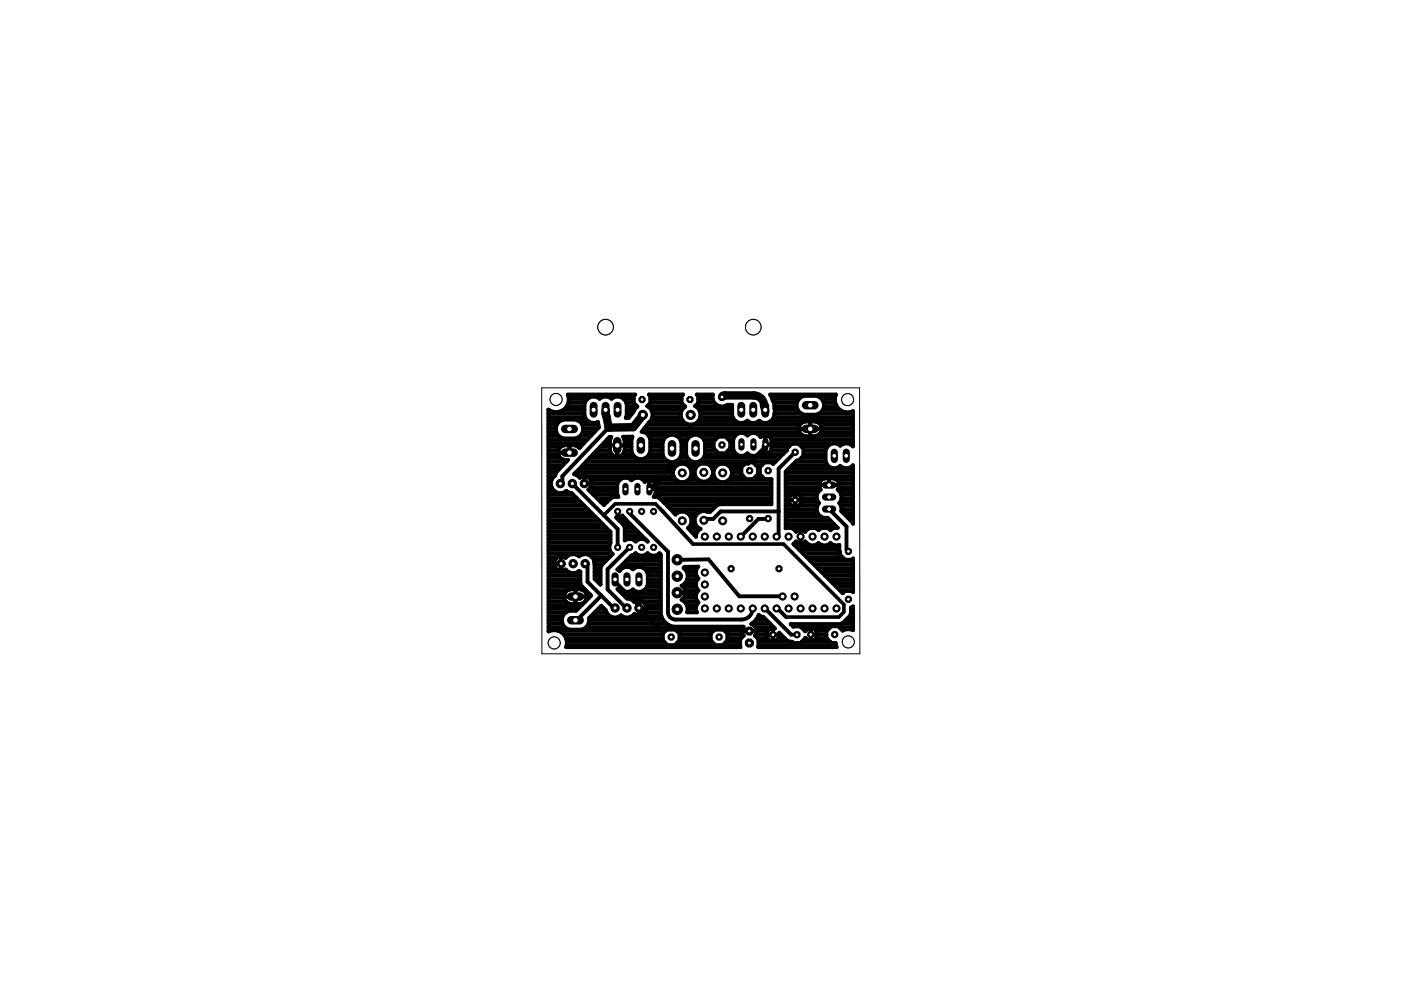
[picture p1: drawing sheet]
<svg xmlns="http://www.w3.org/2000/svg" width="297mm" height="210mm" viewBox="0 0 297 210" stroke-linecap="round" stroke-linejoin="round" font-family="sans-serif">
<g fill="none" stroke="#000" stroke-width=".83">
<path d="M116.3 90h1.8M116.3 93.2h8.3M116.3 92.4h2.1M116.3 91.6h1.6M116.3 90.8h1.6M116.3 89.3h2.4M116.3 88.5h7.8M116.3 87.7h7.6M116.3 86.9h.1M116.3 99.4h2.3M116.3 98.6h3.1M116.3 97.9h3.8"/>
<path d="M116.3 97.1h2.5M116.3 96.3h2M116.3 95.5h2.1M116.3 94.7h2.6M116.3 93.9h7.5M118.3 96.3a1.69 1.69 0 0 0 2.1 1.2l-2.5 2.6M118.7 89.3l.7-.3h2.6l.8 .3M118.7 89.3a2.05 2.05 0 0 0-.8 2.1 2.05 2.05 0 0 0 1.5 1.6h2.6a2.04 2.04 0 0 0 1.6-1.6 2.04 2.04 0 0 0-.8-2.1M119.4 86.9h4.5M120.2 86.1h3.7M120.4 83.8h14.1M120.5 85.4h3.5"/>
<path d="M120.6 84.6h4M120.7 94.4v1.6h-2.4M120.7 95.5h.1M120.7 94.7h.1M122.6 94.7h.5M122.8 89.3h1.9M122.8 99.4h20.1M123 92.4h2.3M123.4 90h3.5M123.5 91.6h2.5M123.5 98.6h20M123.6 90.8h3.2"/>
<path d="M124.3 97.9h17.5M125 97.1h9.9M125.8 96.3h3.8M126.5 95.5h2.8M127.3 94.7h2M128 93.9h1.3M128.7 93.2h.7M129 90.7l-9.8 10.3v1M129.2 92.7h.4l-.3 .7v2a1.56 1.56 0 0 0 1.6 1.5 1.56 1.56 0 0 0 1.5-1.5v-2l-.3-.8h2l-.2 .5M129.2 92.7l-7.5 7.8M129.2 92.7h.1M129.3 94.4h3.1"/>
<path d="M130.9 94.4v2.5M130.9 96.3h.1M130.9 95.5h.1M130.9 94.7h.1M132.1 96.3h2M132.2 84.6h2.2M132.4 93.2h1.5M132.4 95.5h1.5M132.4 94.7h1.5M132.4 93.9h1.5M132.7 88.5h.7M132.8 85.4h1.6"/>
<path d="M132.9 87.7h1.1M132.9 86.9h1.6M132.9 86.1h2.2M133.9 93.1v2.6a2.04 2.04 0 0 0 2 1.7 2.04 2.04 0 0 0 2-1.7v-2.6M135.1 86.2l-.6 .6-.2 .5-1 1.3h-.6l.2-.5v-2.4a1.95 1.95 0 0 0-3.2-1.1 1.85 1.85 0 0 0-2.6 0 1.95 1.95 0 0 0-3.2 1.1v2.4a1.96 1.96 0 0 0 2.9 1.4l.2 1.1-4.1 4.4-.9-.6h-2.3a1.58 1.58 0 0 0-1.4 1.9M135.1 86.2h.1M135.1 86.2l-.7-.8v-1.4l.3-.3h-14.3a2.7 2.7 0 0 1-.8 3.1 2.7 2.7 0 0 1-3.3 0v47.1a2.69 2.69 0 0 1 3 .4 2.69 2.69 0 0 1 .7 2.9h37l-.1-1.7 .8-.8-.3-.3v-1.2l.3-.3h-15l-.9-.3M136.4 91.6h33.1M136.6 90.8h32.7M136.9 97.1h3.9M137.2 90h32.4M137.3 86.1h7.9"/>
<path d="M137.5 92.4h4.1M137.6 92.4l.3 .7M137.6 96.3h2.9M137.7 83.8h7M137.9 95.5h2.6M137.9 94.7h2.6M137.9 93.9h2.6M137.9 93.2h2.8M137.9 85.4h6.6M137.9 84.6h6.6M137.9 89.3h6.9M138.1 86.9h6.5"/>
<path d="M138.3 88.5h6.1M138.3 87.7h6.1M140.8 93a2.04 2.04 0 0 1 2.1-.8 2.04 2.04 0 0 1 1.6 1.6v2.6a2.04 2.04 0 0 1-2 1.6 2.04 2.04 0 0 1-2-1.6v-2.6zM143.2 97.9h3.6M143.4 92.4h3.2M143.6 98.6a1.98 1.98 0 0 0-.4 3 1.98 1.98 0 0 0 2.9 0 1.98 1.98 0 0 0-.3-3M144.2 97.1h1.6M144.2 93.2h1.5M144.3 98.3l-.7 .3M144.5 96.3h1M144.5 95.5h1M144.5 94.7h1"/>
<path d="M144.5 93.9h1M145 98.3l.8 .3M145.3 86.2h.1M145.3 86.2a2.11 2.11 0 0 0-.9 2.2 2.11 2.11 0 0 0 1.6 1.6M145.3 86.2l-.8-.8v-1.4l.3-.3h-7.2l.3 .3v1.4l-.7 .7a2.07 2.07 0 0 1 .4 3.5l-1.6 1.9 1 .3 .6 .6M145.8 98.6h2.2M145.8 93a2.04 2.04 0 0 1 2.1-.8 2.04 2.04 0 0 1 1.6 1.6v2.6a2.04 2.04 0 0 1-2 1.6 2.04 2.04 0 0 1-2-1.6v-2.6zM146.4 99.4h1M147.4 86.1h5.2M147.9 83.8h3.2M148 85.4h3.4M148 84.6h3.1"/>
<path d="M148.1 89.3h7.9M148.2 97.9h16.3M148.3 86.9h6.9M148.4 92.4h7.5M148.5 88.5h6.9M148.5 87.7h6.7M149.2 97.1h16M149.2 93.2h2.5M149.5 96.3h6.6M149.5 95.5h2.2M149.5 94.7h1.8M149.5 93.9h1.8"/>
<path d="M150.4 98.6h1.7M151 99.4h.5M152.1 98.6a1.98 1.98 0 0 0-.4 3 1.98 1.98 0 0 0 3 0 1.98 1.98 0 0 0-.4-3M152.8 98.3l-.7 .3M153.6 86.1h1.6M153.6 98.3l.7 .3M154.3 98.6h3.3M154.4 93.2h1.1M154.4 95.5h1.2M154.8 94.7h.6M154.8 93.9h.6M155 99.4h2.2"/>
<path d="M155.7 92.6a1.74 1.74 0 0 1 2.8-.2 1.72 1.72 0 0 1 2.8 .3 1.32 1.32 0 0 1 1.4-.4 1.32 1.32 0 0 1 .9 1.2v1.5a1.31 1.31 0 0 1-.9 1.2 1.31 1.31 0 0 1-1.4-.4 1.74 1.74 0 0 1-2.8 .3 1.77 1.77 0 0 1-3.1-.9v-2zM158.3 96.3h.3M158.4 89.3h.1M160.3 98.6h1.2M160.7 99.4h.4M160.8 96.3h5.2M160.9 89.3h.1M161.1 92.4h.6M161.9 95.1l-3.2 3.2h-15.5l-5.3 5.3M162.3 92.2v4M162.3 94.2h1.3M162.3 95.5h.1"/>
<path d="M162.3 94.7h.1M162.3 93.9h.1M162.3 93.2h.1M162.3 92.4h.1M162.9 92.4h7.5M163.4 83.8h13.8M163.4 95.5h3.4M163.4 89.3h17.4M163.5 93.2h17.3M163.6 94.7h3.7M163.6 93.9h17.2M163.7 84.4l-.4-.7h13.9a2.7 2.7 0 0 0 .6 3 2.7 2.7 0 0 0 3 .5v7.5a1.81 1.81 0 0 0-2.6-.2 1.87 1.87 0 0 0-3.2 1"/>
<path d="M163.7 84.4l.5 1.3 .1 1.4a2.42 2.42 0 0 1-1.7 2.6h-.7l-.9-.5a1.84 1.84 0 0 1-2.6 0 1.93 1.93 0 0 1-3.2-1.1v-2.3h-1a1.98 1.98 0 0 1-2.3 .1 1.98 1.98 0 0 1-.7-2.2h-3.5l.3 .3v1.4l-.6 .7a2.09 2.09 0 0 1 1.1 2.2 2.09 2.09 0 0 1-1.6 1.7M163.7 84.4h.1M163.8 84.6h5.6M164 88.5h16.8M164.1 85.4h4.9M164.2 86.1h4.7M164.2 87.7h5.7M164.3 86.9h4.8M167.2 99.4h13.6M168 98.6h7.5M168.3 96.2l-3.2 3.2v14.4M168.7 97.9h6.3"/>
<path d="M169.3 90.9h4.9M169.7 89.9l.6-.4 .5-.1h2a1.56 1.56 0 0 1 1.4 1.5 1.56 1.56 0 0 1-1.4 1.6h-2a1.56 1.56 0 0 1-1.1-2.6zM169.8 84.2l.7-.3h2.6a2.04 2.04 0 0 1 1.6 2 2.04 2.04 0 0 1-1.6 2h-2.6a2.04 2.04 0 0 1-1.6-1.6 2.04 2.04 0 0 1 .9-2.1zM169.9 97.1h5.1M169.9 94.7h5.5M170.3 96.3h4.7M170.3 95.5h4.7M171.8 90h.1M171.8 89.4v3.1M171.8 92.4h.1M171.8 91.6h.1M171.8 90.8h.1"/>
<path d="M173.2 92.4h7.6M173.6 87.7h7.2M174 90h6.8M174.1 91.6h6.7M174.2 84.6h2.8M174.2 90.8h6.6M174.4 86.9h3.7M174.6 85.4h2.5M174.7 86.1h2.7M175 95.5v2.3a1.87 1.87 0 0 0 3.2 1 1.82 1.82 0 0 0 2.6-.2l.1 12.4-2.5-2.6a1.74 1.74 0 0 0-.5-1.7l.2-.3M116.3 101.7h.7M116.3 102.5h.5"/>
<path d="M116.3 101h1.2M116.3 111.9h12.2M116.3 117.4h13.5M116.3 116.6h13M116.3 115.8h12.9M116.3 115h13.1M116.3 114.2h13.1M116.3 113.5h13.1M116.3 112.7h13M116.3 111.1h11.5M116.3 110.3h10.7M116.3 109.6h9.9"/>
<path d="M116.3 108.8h9.1M116.3 108h8.4M116.3 107.2h7.6M116.3 106.4h6.8M116.3 105.7h6M116.3 104.9h5.2M116.3 104.1h1.2M116.3 103.3h.7M116.3 100.2h1.6M116.3 119.7h1.1M116.3 118.9h1.2M116.3 118.2h1.9"/>
<path d="M117.4 119.5h1.6M117.5 118.9a1.55 1.55 0 0 0 .5 1.8 1.55 1.55 0 0 0 1.9 0 1.95 1.95 0 0 0 2.9 .4l.2 .1v2.5l.3 .5 2 2.1-3.1 3.2h-1.5a2.04 2.04 0 0 0-1.6 2 2.04 2.04 0 0 0 1.6 2h2.6a2.01 2.01 0 0 0 1.6-2.5l2.6-2.6 .9 1a1.99 1.99 0 0 0 3.3 1.1 1.95 1.95 0 0 0 2.8-.4 1.55 1.55 0 0 0 2.1-.1 1.55 1.55 0 0 0 0-2.1 1.55 1.55 0 0 0-2.1-.2l-.4-.5-.8-.3h-.4l-2-2 .4-.2a1.9 1.9 0 0 0 2.9 .3 1.87 1.87 0 0 0 3.2-1v-2.3a1.87 1.87 0 0 0-3.2-1 1.79 1.79 0 0 0-2.8 .3M117.5 118.9a1.54 1.54 0 0 1 2.4-.6 1.95 1.95 0 0 1 2.9-.3 2.02 2.02 0 0 1 2.2-.3 2.02 2.02 0 0 1 1.1 2M117.9 100.1l-.2 .7a2.02 2.02 0 0 0-.5 2.9 2.02 2.02 0 0 0 2.9 .4M117.9 100.1h.1M119 118v3.1M119 119.7h.1M119 118.9h.1M119 118.2h.1M119.7 118.2h.4M120.1 104.1h.1M120.1 104.1l1.1 .4 8.2 8.3v2.3a1.79 1.79 0 0 0 .5 2.4l-2.3 2.3-.3 .6v3.6l-1.2-1.3v-3"/>
<path d="M121.4 102.6l9.6 9.6v3.7M121.7 100.5l.8 .3 .4 .5 .9-.3M121.7 100.5h.1M122 100.2h20.7M122.6 101h20.2M123.9 101.7h.1M123.9 102.5h7M123.9 101v1.6M124 101a1.55 1.55 0 0 1 1.4 1.1 1.55 1.55 0 0 1-.7 1.7l3.3 3.3 1.6-1.5 .5-.3h1l-.2-.6v-2a1.77 1.77 0 0 1 1.2-1.4 1.77 1.77 0 0 1 1.8 .5 1.74 1.74 0 0 1 2.8 .4l.9-.5M124.1 119.5l.5 .1v3.8l5.3 5.3M125 104.1h5.9M125.2 101.7h6.2"/>
<path d="M125.2 103.3h5.7M125.5 118.2h3.7M125.8 104.9h5.1M126 118.9h2.5M126 119.3h.1M126.1 119.7h1.6M126.6 105.7h2.9M127.4 106.4h1.3M130.6 109.7h.7l.7-.4 5.3 5.5a1.67 1.67 0 0 0-2.5 0 1.71 1.71 0 0 0-2.3-.2v-2.7l-.3-.6zM131 108.4v1.3M131 108.4h.1M131 109.6h.1"/>
<path d="M131 108.8h.1M131.3 110.3h1.6M131.7 109.6h.4M132 119.7h8.1M132.1 111.1h1.5M132.5 111.9h1.9M132.5 114.2h4.3M132.5 113.5h3.5M132.5 112.7h2.7M132.7 118.9h7.4M133.1 116.4l-4.3 4.3v4.3l3.7 3.7M133.5 108.4l.1 .6 8 8v12.8a1.59 1.59 0 0 0 1.6 1.6h14a2.36 2.36 0 0 0 2.4-2.4"/>
<path d="M133.5 118.2h6.6M133.8 101.7h.2M133.8 117.8l1-.5a1.7 1.7 0 0 0 2.5 0 1.7 1.7 0 0 0 2.5 0l.3 .3v12.6l.3 1M133.8 117.8l-2.9 3 .5 .3M133.8 117.8h.1M134.7 117.4h.2M136.3 101.7h7.1M137.2 117.4h.2M137.7 101.7v2h1.3M137.7 102.5h.1M137.7 103.3h.1M137.8 101.7a1.35 1.35 0 0 1 1.2 1.3l-.1 1.9"/>
<path d="M138.9 102.5h24.7M138.9 104.9l-.3 .4a2.32 2.32 0 0 1 2.2 1.3l1 1M138.9 104.9h24.7M139 104.1h24.6M139 103.3h24.6M139.8 117.4h.1M139.9 105.7h23.7M140 107.9l6.9 7.5M140.7 106.4h22.9M141.5 107.2h10.4M141.8 107.6h.1M141.8 107.6l1.4 1.5 .4-.3"/>
<path d="M142.2 108h8.9M142.9 108.8h.7M143.6 108.8l.7-.3h.7l.8 .3M143.8 118.7l6.4-.1 6.5 7.8h9.1M145.8 108.8a1.96 1.96 0 0 1 .1 3.2l1.7 1.8a1.64 1.64 0 0 1 .9-1.7 1.95 1.95 0 0 1-1.1-2.5 1.95 1.95 0 0 1 2.6-1.1h.6l1.4-1.4 .5-.2h11.1v-5.3h-1.5l-1-1.1v-1.4l1-1.1h1.5l.3 .4 2.9-2.9v-.4l1.1-1h1.4l1 1v1.5l-1 1h-.4l-2.3 2.4v12l.2-.1M145.8 108.8h2.2M145.9 101.7h2.2M145.9 111.9h2.2M146.4 109.6h1M146.5 101h.9M146.5 111.1h.9M146.5 112.7h1.4"/>
<path d="M146.6 110.3h.7M146.6 100.2h.7M147.2 113.5h.4M150.4 101.7h1.6M151 101h.4M151.2 100.2h.1M154.5 101.7h9.1M155 101h2.6M155.2 100.2h2M160.3 101h1.2M160.7 100.2h.4M162.4 110h-1.6l-3.7 3.8"/>
<path d="M165.1 108.4h-12.3l-1.6 1.6h-1.6M166.6 101.7h7.5M166.6 102.5h7M166.6 101h14.2M166.6 111.1h10.2M166.6 110.3h9.4M166.6 109.6h7.5M166.6 108.8h6.8M166.6 108h6.6M166.6 107.2h1.3M166.6 106.4h.7M166.6 105.7h.7"/>
<path d="M166.6 104.9h1.3M166.6 104.1h7.1M166.6 103.3h7.1M166.6 100.2h14.2M167.3 106h2.6M167.6 111.9l.7 .3 .5 .5M168.3 115.3l-.1 .1M168.6 104.7v2.7M168.6 115h.5M168.6 107.2h.1M168.6 106.4h.1M168.6 105.7h.1"/>
<path d="M168.6 104.9h.1M168.7 115.8h9.2M168.7 112.7h.1M168.8 114.8h.1M168.8 114.8l-.5 .5M168.8 114.8a1.39 1.39 0 0 0 1.9 0M168.8 112.7a1.4 1.4 0 0 1 1.9 0M169.3 107.2h4M169.3 104.9h3.9M169.5 116.6h8.4M169.7 112.4v2.8M169.7 113.8h.1"/>
<path d="M169.7 115h.1M169.7 114.2h.1M169.7 113.5h.1M169.7 112.7h.1M169.9 106.4h3.5M169.9 105.7h3.3M170.2 117.4h7.9M170.4 115h.5M170.6 112.7h.2M170.7 114.8a1.83 1.83 0 0 0 2.8 .3 1.75 1.75 0 0 0 2.6 0 1.64 1.64 0 0 0 1.8 .4l.2 2.1 1.1 1.1h1.4l.3-.3v7.2l-.3-.3h-1.4l-.5 .5-10.5-10.4M170.7 114.8h.1M171 118.2h7.6"/>
<path d="M171.8 118.9h9.1M171.9 111.9l-.7 .3-.5 .5M172.6 119.7h8.3M172.7 111.9l.8 .5 1-.5M173.4 106.4l.3 .3a1.89 1.89 0 0 0-.3 2.2 1.89 1.89 0 0 0 2.1 .9l2.1 2.1h-11M173.6 102.8h4.4M173.7 102.5v.7l.2 .6M173.9 103.8h.1M174 103.8a1.93 1.93 0 0 0-.6 2.6M174.1 101.8l.8-.4h1.8l.8 .4M174.1 101.8l-.4 .7M175.2 111.9l.9 .5 .9-.5"/>
<path d="M175.8 101.7h.1M175.8 102.5h.1M175.8 101.4v1.5M176.3 108.4l3.2 3.2v4.8M177.4 101.7h3.4M177.5 101.8l.4 .7M177.6 103.8a1.93 1.93 0 0 1 .5 2.6M177.6 103.8h.1M177.9 104.1h2.9M177.9 103.3h2.9M177.9 102.5v.7l-.3 .6M177.9 102.5h2.9"/>
<path d="M178.1 106.4h2.7M178.3 107.2h2.5M178.4 104.9h2.4M178.4 108h2.4M178.4 105.7h2.4M178.8 108.8h2M179.5 109.6h1.3M180.3 110.3h.5M116.3 129.9h3.6M116.3 133.8h.3M116.3 133h3.5M116.3 132.2h2.9"/>
<path d="M116.3 131.4h2.8M116.3 130.6h3M116.3 129.1h6.3M116.3 128.3h7.1M116.3 127.5h3.6M116.3 126.7h3.3M116.3 125.9h3.4M116.3 125.2h4M116.3 124.4h7.1M116.3 123.6h6.7M116.3 122.8h6.7M116.3 122h6.7"/>
<path d="M116.3 121.3h4.3M116.3 120.5h1.5M118.4 133.8h22.7M119 120.5h.1M119.5 134.5h21M119.6 126.5h4.9M119.9 127.5a1.55 1.55 0 0 1-.2-1.6 1.55 1.55 0 0 1 1.3-1h2a1.55 1.55 0 0 1 1.4 1 1.55 1.55 0 0 1-.3 1.6M119.9 127.5l.6 .5 .5 .1 2.3-.1 .8-.5M120 135.3h20.5M120.1 136.9h36.8M120.2 136.1h20.6M122 124.9v3.2"/>
<path d="M122 127.5h.1M122 126.7h.1M122 125.9h.1M122 125.2h.1M122.5 121.3h.5M123.7 125.2h.5M124.1 127.5h.1M124.3 133h33.3M124.4 125.9h.6M124.4 126.7h.5M124.8 132.2h16.5M124.9 131.4h15.7"/>
<path d="M125.3 130.6h4M126.1 129.9h2.5M126.1 122h1.2M126.1 121.3h1.2M126.1 120.5h1.2M126.2 122.8h1.1M126.9 129.1h1.2M126.9 123.6h.4M127.5 126.3l-5.1 5.1M130.4 123.4l5.4 5.3M131.2 125.2h.6M131.2 120.5h.7"/>
<path d="M131.5 130.6h.4M132 125.9h8.1M132.7 126.7h7.4M134 120.5h.5M134 130.6h6.2M134 125.2h.4M134.3 127.5h.5M135.5 129.9h.1M135.5 127.4v3.1M135.5 128.9h1.5M135.5 129.1h.1M135.5 128.3h.1"/>
<path d="M135.5 127.5h.1M135.8 129.2l4.2 4.3h18.7M136.1 127.5h4M136.5 120.5h3.6M136.5 125.2h3.6M136.7 129.9h3.4M136.9 128.3h3.2M137 129.1h3.1M137.2 121.3h2.9M137.2 124.4h2.9M137.4 123.6h2.7M137.4 122.8h2.7"/>
<path d="M137.4 122h2.7M140.4 131.2h.1M140.4 131.2l.6 .8M141 132h.1M141 132l.8 .6M141.8 132.6h.1M143.5 133.8h7.8M143.6 125.7h1.7M143.6 125.7h.1M143.8 136.1h7.2M144.1 134.5h6.6M144.1 135.3h6.6"/>
<path d="M144.8 124.4h2.8M145 126.7h2.6M145 120.5h2.8M145 127.5h2.8M145.2 120.2l2.9-.1a1.74 1.74 0 0 0 0 2.6 1.74 1.74 0 0 0 0 2.5 1.74 1.74 0 0 0 0 2.5 1.69 1.69 0 0 0-.3 2.1h-2.1a2.06 2.06 0 0 0-1.2-2.6 1.76 1.76 0 0 0 0-3 2.18 2.18 0 0 0 .4-3.8zM145.3 125.2h2.8M145.3 123.6h2.3M145.3 125.9h2.3M145.6 121.3h2M145.6 128.3h2.1M145.7 122.8h2.2M145.8 129.1h1.8"/>
<path d="M145.8 122h1.9M153.6 133.8h3.8M153.9 136.1h3M154.2 134.5h3.3M154.2 135.3h2.9M157.4 133.8h3M158.9 133.8h.1M159.4 132.2h3.8M159.6 132.1l-.3 .2h.2l.9 .9v1.2l-.4 .3 .8 .8v1.7h16.6l-.2-.9h-.9l-1.1-1v-1.5l1.1-1h1.4l.9 .9a2.44 2.44 0 0 1 2.3-.1v-5l-.5 .2v1.2l-.2 .6-1.5 1.5-.5 .2h-10.6l.6 .6 1.5-.1 1 1 .6-.6h1.1l.8 .8v1.1l-.8 .7h-1.1l-.6-.5M159.6 132.1h.1M160.2 133h3.8M160.2 134.5h2.4"/>
<path d="M160.3 131.4h2.2M160.3 131.4h.1M160.3 131.4l-.7 .7M160.4 133.8h2.4M160.6 135.3h2.2M160.8 130.6h.4M160.8 136.9h16.5M160.8 136.1h7.2M160.8 130.5l.1-.1 1 .5 2.4 2.4h-1l-.7 .7v1.1l.7 .8h1.1l.8-.8v-.9l1.7 1.6 .5 .3h.6l.2 .2h1.5l1-1M160.8 130.5l-.5 .9M160.8 130.5h.1M162.4 129.2l5.3 5.4"/>
<path d="M162.6 134.6h2.6M163.9 134.5h.1M163.9 133.3v2.6M163.9 135.3h.1M163.9 133.8h.1M165 135.3h1.4M165.1 129.2l1.6 1.6M165.2 134.5h.4M169.9 133h6.1M169.9 136.1h6.1M170.6 133.8h.2M170.7 135.3h.1"/>
<path d="M171.9 133.2v2.6M171.9 134.5h3.3M171.9 135.3h.1M171.9 133.8h.1M173 135.3h2.3M173 133.8h2.3M173.4 120.5h7.5M174.1 121.3h6.8M174.9 122h6M175.7 122.8h5.2M176.5 123.6h4.4M177.3 124.4h3.6"/>
<path d="M177.9 133h3M178.1 125.2h2.8M178.4 132.2h2.5M179.4 131.4h1.5M180.1 130.6h.8M180.4 129.9h.5M180.4 129.1h.5"/>
<circle cx="153.1" cy="94.3" r="1.91"/>
<circle cx="158.9" cy="99.8" r="1.91"/>
<circle cx="149.2" cy="100.2" r="1.98"/>
<circle cx="168.6" cy="106" r="1.43"/>
<circle cx="142.3" cy="135.1" r="1.91"/>
<circle cx="152.5" cy="135.1" r="1.91"/>
</g>
<g fill="none" stroke="#000" stroke-width=".76">
<path d="M162.2 86.9l-.3-.3 .4 .5M162.3 94.2l-.4 .4v.5M168.6 95.9l-.3 .3M119.2 102l-.4 .5M121.3 102.5l.1 .1M131 115.9v.2M133.5 116.1l-.4 .3M137.9 103.6l-.2 .1M140 107.9l-1-1.1h-8.6l-2.4 2.4M143.6 118.7h.2M146.9 115.4h19.2l12.8 12.8v1.6l-1 1h-11.2M149.6 110l-.4 .3"/>
<path d="M157.1 113.8h.1M162.9 110h-.5M164.7 113.8h.4M175.8 107.9l.5 .5M179.5 116.4l.4 .5M122.4 131.4l-.4 .1M129.9 128.7l.5 .2M130.4 122.9v.5M132.5 128.7l.4 .2M135.8 128.7l-.3 .2 .3 .3M158.7 133.5l.2 .3M162.1 129l.3 .2"/>
<path d="M164.7 129l.4 .2M165.8 126.4l.1 .1M167.7 134.6h1.3"/>
</g>
<path d="M128.4 86.9v.8l.6 3 5.3-.1 2-2.6M153.1 84.2l.5-.4h6.2a2.15 2.15 0 0 1 2.2 2.2l.3 1.1M121.1 131.5h1.8" fill="none" stroke="#000" stroke-width="1.8"/>
<circle cx="122" cy="131.5" r=".59" fill="#fff" stroke="#000" stroke-width=".21"/>
<path d="M121.1 126.5h1.8" fill="none" stroke="#000" stroke-width="1.8"/>
<circle cx="122" cy="126.5" r=".59" fill="#fff" stroke="#000" stroke-width=".21"/>
<circle cx="138.6" cy="108.4" r=".66" fill="#000" stroke="#000" stroke-width=".21"/>
<circle cx="138.6" cy="108.4" r=".4" fill="#fff" stroke="#000" stroke-width=".21"/>
<circle cx="136" cy="108.4" r=".66" fill="#000" stroke="#000" stroke-width=".21"/>
<circle cx="136" cy="108.4" r=".4" fill="#fff" stroke="#000" stroke-width=".21"/>
<circle cx="136" cy="116.1" r=".66" fill="#000" stroke="#000" stroke-width=".21"/>
<circle cx="136" cy="116.1" r=".4" fill="#fff" stroke="#000" stroke-width=".21"/>
<circle cx="138.6" cy="116.1" r=".66" fill="#000" stroke="#000" stroke-width=".21"/>
<circle cx="138.6" cy="116.1" r=".4" fill="#fff" stroke="#000" stroke-width=".21"/>
<circle cx="133.5" cy="108.4" r=".66" fill="#000" stroke="#000" stroke-width=".21"/>
<circle cx="133.5" cy="108.4" r=".4" fill="#fff" stroke="#000" stroke-width=".21"/>
<circle cx="131" cy="108.4" r=".66" fill="#000" stroke="#000" stroke-width=".21"/>
<circle cx="131" cy="108.4" r=".4" fill="#fff" stroke="#000" stroke-width=".21"/>
<circle cx="133.5" cy="116.1" r=".66" fill="#000" stroke="#000" stroke-width=".21"/>
<circle cx="133.5" cy="116.1" r=".4" fill="#fff" stroke="#000" stroke-width=".21"/>
<circle cx="131" cy="116.1" r=".66" fill="#000" stroke="#000" stroke-width=".21"/>
<circle cx="131" cy="116.1" r=".4" fill="#fff" stroke="#000" stroke-width=".21"/>
<path d="M135.9 93.5v1.8" fill="none" stroke="#000" stroke-width="1.8"/>
<circle cx="135.9" cy="94.4" r=".59" fill="#fff" stroke="#000" stroke-width=".21"/>
<path d="M130.9 93.5v1.8" fill="none" stroke="#000" stroke-width="1.8"/>
<circle cx="130.9" cy="94.4" r=".59" fill="#fff" stroke="#000" stroke-width=".21"/>
<path d="M179.4 95.9v1.5" fill="none" stroke="#000" stroke-width="1.5"/>
<circle cx="179.4" cy="96.6" r=".51" fill="#fff" stroke="#000" stroke-width=".21"/>
<path d="M176.9 95.9v1.5" fill="none" stroke="#000" stroke-width="1.5"/>
<circle cx="176.9" cy="96.6" r=".51" fill="#fff" stroke="#000" stroke-width=".21"/>
<circle cx="177" cy="134.5" r=".71" fill="#000" stroke="#000" stroke-width=".21"/>
<circle cx="177" cy="134.5" r=".4" fill="#fff" stroke="#000" stroke-width=".21"/>
<circle cx="171.9" cy="134.5" r=".71" fill="#000" stroke="#000" stroke-width=".21"/>
<circle cx="171.9" cy="134.5" r=".4" fill="#fff" stroke="#000" stroke-width=".21"/>
<circle cx="169" cy="134.6" r=".71" fill="#000" stroke="#000" stroke-width=".21"/>
<circle cx="169" cy="134.6" r=".4" fill="#fff" stroke="#000" stroke-width=".21"/>
<circle cx="163.9" cy="134.6" r=".71" fill="#000" stroke="#000" stroke-width=".21"/>
<circle cx="163.9" cy="134.6" r=".4" fill="#fff" stroke="#000" stroke-width=".21"/>
<path d="M170.9 90.9h1.8" fill="none" stroke="#000" stroke-width="1.8"/>
<circle cx="171.8" cy="90.9" r=".59" fill="#fff" stroke="#000" stroke-width=".21"/>
<path d="M170.9 85.9h1.8" fill="none" stroke="#000" stroke-width="1.8"/>
<circle cx="171.8" cy="85.9" r=".59" fill="#fff" stroke="#000" stroke-width=".21"/>
<circle cx="143.6" cy="118.7" r="1.1" fill="#000" stroke="#000" stroke-width=".21"/>
<circle cx="143.6" cy="118.7" r=".51" fill="#fff" stroke="#000" stroke-width=".21"/>
<circle cx="143.6" cy="122.2" r="1.1" fill="#000" stroke="#000" stroke-width=".21"/>
<circle cx="143.6" cy="122.2" r=".51" fill="#fff" stroke="#000" stroke-width=".21"/>
<circle cx="143.6" cy="125.7" r="1.1" fill="#000" stroke="#000" stroke-width=".21"/>
<circle cx="143.6" cy="125.7" r=".51" fill="#fff" stroke="#000" stroke-width=".21"/>
<circle cx="143.6" cy="129.2" r="1.1" fill="#000" stroke="#000" stroke-width=".21"/>
<circle cx="143.6" cy="129.2" r=".51" fill="#fff" stroke="#000" stroke-width=".21"/>
<circle cx="121.5" cy="119.5" r=".89" fill="#000" stroke="#000" stroke-width=".21"/>
<circle cx="121.5" cy="119.5" r=".44" fill="#fff" stroke="#000" stroke-width=".21"/>
<circle cx="119" cy="119.5" r=".89" fill="#000" stroke="#000" stroke-width=".21"/>
<circle cx="119" cy="119.5" r=".44" fill="#fff" stroke="#000" stroke-width=".21"/>
<circle cx="124.1" cy="119.5" r=".89" fill="#000" stroke="#000" stroke-width=".21"/>
<circle cx="124.1" cy="119.5" r=".44" fill="#fff" stroke="#000" stroke-width=".21"/>
<circle cx="153.2" cy="110.4" r=".85" fill="#000" stroke="#000" stroke-width=".21"/>
<circle cx="153.2" cy="110.4" r=".55" fill="#fff" stroke="#000" stroke-width=".21"/>
<circle cx="153.2" cy="100.3" r=".85" fill="#000" stroke="#000" stroke-width=".21"/>
<circle cx="153.2" cy="100.3" r=".55" fill="#fff" stroke="#000" stroke-width=".21"/>
<circle cx="144.7" cy="110.4" r=".85" fill="#000" stroke="#000" stroke-width=".21"/>
<circle cx="144.7" cy="110.4" r=".55" fill="#fff" stroke="#000" stroke-width=".21"/>
<circle cx="144.7" cy="100.3" r=".85" fill="#000" stroke="#000" stroke-width=".21"/>
<circle cx="144.7" cy="100.3" r=".55" fill="#fff" stroke="#000" stroke-width=".21"/>
<circle cx="136.3" cy="88" r=".97" fill="#000" stroke="#000" stroke-width=".21"/>
<circle cx="136.3" cy="88" r=".55" fill="#fff" stroke="#000" stroke-width=".21"/>
<circle cx="146.4" cy="88" r=".97" fill="#000" stroke="#000" stroke-width=".21"/>
<circle cx="146.4" cy="88" r=".55" fill="#fff" stroke="#000" stroke-width=".21"/>
<circle cx="149.2" cy="110.3" r=".85" fill="#000" stroke="#000" stroke-width=".21"/>
<circle cx="149.2" cy="110.3" r=".55" fill="#fff" stroke="#000" stroke-width=".21"/>
<circle cx="149.2" cy="100.2" r=".85" fill="#000" stroke="#000" stroke-width=".21"/>
<circle cx="149.2" cy="100.2" r=".55" fill="#fff" stroke="#000" stroke-width=".21"/>
<path d="M135.5 122.1v1.5" fill="none" stroke="#000" stroke-width="1.5"/>
<circle cx="135.5" cy="122.9" r=".51" fill="#fff" stroke="#000" stroke-width=".21"/>
<path d="M132.9 122.1v1.5" fill="none" stroke="#000" stroke-width="1.5"/>
<circle cx="132.9" cy="122.9" r=".51" fill="#fff" stroke="#000" stroke-width=".21"/>
<path d="M130.4 122.1v1.5" fill="none" stroke="#000" stroke-width="1.5"/>
<circle cx="130.4" cy="122.9" r=".51" fill="#fff" stroke="#000" stroke-width=".21"/>
<circle cx="149.4" cy="129" r=".76" fill="#000" stroke="#000" stroke-width=".21"/>
<circle cx="149.4" cy="129" r=".51" fill="#fff" stroke="#000" stroke-width=".21"/>
<circle cx="152" cy="129" r=".76" fill="#000" stroke="#000" stroke-width=".21"/>
<circle cx="152" cy="129" r=".51" fill="#fff" stroke="#000" stroke-width=".21"/>
<circle cx="154.5" cy="129" r=".76" fill="#000" stroke="#000" stroke-width=".21"/>
<circle cx="154.5" cy="129" r=".51" fill="#fff" stroke="#000" stroke-width=".21"/>
<circle cx="157.1" cy="129" r=".76" fill="#000" stroke="#000" stroke-width=".21"/>
<circle cx="157.1" cy="129" r=".51" fill="#fff" stroke="#000" stroke-width=".21"/>
<circle cx="159.6" cy="129" r=".76" fill="#000" stroke="#000" stroke-width=".21"/>
<circle cx="159.6" cy="129" r=".51" fill="#fff" stroke="#000" stroke-width=".21"/>
<circle cx="162.1" cy="129" r=".76" fill="#000" stroke="#000" stroke-width=".21"/>
<circle cx="162.1" cy="129" r=".51" fill="#fff" stroke="#000" stroke-width=".21"/>
<circle cx="164.7" cy="129" r=".76" fill="#000" stroke="#000" stroke-width=".21"/>
<circle cx="164.7" cy="129" r=".51" fill="#fff" stroke="#000" stroke-width=".21"/>
<circle cx="167.2" cy="129" r=".76" fill="#000" stroke="#000" stroke-width=".21"/>
<circle cx="167.2" cy="129" r=".51" fill="#fff" stroke="#000" stroke-width=".21"/>
<circle cx="169.7" cy="129" r=".76" fill="#000" stroke="#000" stroke-width=".21"/>
<circle cx="169.7" cy="129" r=".51" fill="#fff" stroke="#000" stroke-width=".21"/>
<circle cx="172.3" cy="129" r=".76" fill="#000" stroke="#000" stroke-width=".21"/>
<circle cx="172.3" cy="129" r=".51" fill="#fff" stroke="#000" stroke-width=".21"/>
<circle cx="174.8" cy="129" r=".76" fill="#000" stroke="#000" stroke-width=".21"/>
<circle cx="174.8" cy="129" r=".51" fill="#fff" stroke="#000" stroke-width=".21"/>
<circle cx="177.4" cy="129" r=".76" fill="#000" stroke="#000" stroke-width=".21"/>
<circle cx="177.4" cy="129" r=".51" fill="#fff" stroke="#000" stroke-width=".21"/>
<circle cx="149.4" cy="126.5" r=".76" fill="#000" stroke="#000" stroke-width=".21"/>
<circle cx="149.4" cy="126.5" r=".51" fill="#fff" stroke="#000" stroke-width=".21"/>
<circle cx="149.4" cy="123.9" r=".76" fill="#000" stroke="#000" stroke-width=".21"/>
<circle cx="149.4" cy="123.9" r=".51" fill="#fff" stroke="#000" stroke-width=".21"/>
<circle cx="149.4" cy="121.4" r=".76" fill="#000" stroke="#000" stroke-width=".21"/>
<circle cx="149.4" cy="121.4" r=".51" fill="#fff" stroke="#000" stroke-width=".21"/>
<circle cx="168.5" cy="126.5" r=".76" fill="#000" stroke="#000" stroke-width=".21"/>
<circle cx="168.5" cy="126.5" r=".51" fill="#fff" stroke="#000" stroke-width=".21"/>
<circle cx="165.9" cy="126.5" r=".76" fill="#000" stroke="#000" stroke-width=".21"/>
<circle cx="165.9" cy="126.5" r=".51" fill="#fff" stroke="#000" stroke-width=".21"/>
<circle cx="149.4" cy="113.8" r=".76" fill="#000" stroke="#000" stroke-width=".21"/>
<circle cx="149.4" cy="113.8" r=".51" fill="#fff" stroke="#000" stroke-width=".21"/>
<circle cx="152" cy="113.8" r=".76" fill="#000" stroke="#000" stroke-width=".21"/>
<circle cx="152" cy="113.8" r=".51" fill="#fff" stroke="#000" stroke-width=".21"/>
<circle cx="154.5" cy="113.8" r=".76" fill="#000" stroke="#000" stroke-width=".21"/>
<circle cx="154.5" cy="113.8" r=".51" fill="#fff" stroke="#000" stroke-width=".21"/>
<circle cx="157.1" cy="113.8" r=".76" fill="#000" stroke="#000" stroke-width=".21"/>
<circle cx="157.1" cy="113.8" r=".51" fill="#fff" stroke="#000" stroke-width=".21"/>
<circle cx="159.6" cy="113.8" r=".76" fill="#000" stroke="#000" stroke-width=".21"/>
<circle cx="159.6" cy="113.8" r=".51" fill="#fff" stroke="#000" stroke-width=".21"/>
<circle cx="162.1" cy="113.8" r=".76" fill="#000" stroke="#000" stroke-width=".21"/>
<circle cx="162.1" cy="113.8" r=".51" fill="#fff" stroke="#000" stroke-width=".21"/>
<circle cx="167.2" cy="113.8" r=".76" fill="#000" stroke="#000" stroke-width=".21"/>
<circle cx="167.2" cy="113.8" r=".51" fill="#fff" stroke="#000" stroke-width=".21"/>
<circle cx="169.7" cy="113.8" r=".76" fill="#000" stroke="#000" stroke-width=".21"/>
<circle cx="169.7" cy="113.8" r=".51" fill="#fff" stroke="#000" stroke-width=".21"/>
<circle cx="174.8" cy="113.8" r=".76" fill="#000" stroke="#000" stroke-width=".21"/>
<circle cx="174.8" cy="113.8" r=".51" fill="#fff" stroke="#000" stroke-width=".21"/>
<circle cx="177.4" cy="113.8" r=".76" fill="#000" stroke="#000" stroke-width=".21"/>
<circle cx="177.4" cy="113.8" r=".51" fill="#fff" stroke="#000" stroke-width=".21"/>
<circle cx="172.3" cy="113.8" r=".76" fill="#000" stroke="#000" stroke-width=".21"/>
<circle cx="172.3" cy="113.8" r=".51" fill="#fff" stroke="#000" stroke-width=".21"/>
<circle cx="164.7" cy="113.8" r=".76" fill="#000" stroke="#000" stroke-width=".21"/>
<circle cx="164.7" cy="113.8" r=".51" fill="#fff" stroke="#000" stroke-width=".21"/>
<circle cx="121.3" cy="102.5" r=".89" fill="#000" stroke="#000" stroke-width=".21"/>
<circle cx="121.3" cy="102.5" r=".44" fill="#fff" stroke="#000" stroke-width=".21"/>
<circle cx="123.9" cy="102.5" r=".89" fill="#000" stroke="#000" stroke-width=".21"/>
<circle cx="123.9" cy="102.5" r=".44" fill="#fff" stroke="#000" stroke-width=".21"/>
<circle cx="118.8" cy="102.5" r=".89" fill="#000" stroke="#000" stroke-width=".21"/>
<circle cx="118.8" cy="102.5" r=".44" fill="#fff" stroke="#000" stroke-width=".21"/>
<circle cx="132.9" cy="128.9" r=".89" fill="#000" stroke="#000" stroke-width=".21"/>
<circle cx="132.9" cy="128.9" r=".44" fill="#fff" stroke="#000" stroke-width=".21"/>
<circle cx="135.5" cy="128.9" r=".89" fill="#000" stroke="#000" stroke-width=".21"/>
<circle cx="135.5" cy="128.9" r=".44" fill="#fff" stroke="#000" stroke-width=".21"/>
<circle cx="130.4" cy="128.9" r=".89" fill="#000" stroke="#000" stroke-width=".21"/>
<circle cx="130.4" cy="128.9" r=".44" fill="#fff" stroke="#000" stroke-width=".21"/>
<path d="M132.6 103.1v1.3" fill="none" stroke="#000" stroke-width="1.3"/>
<circle cx="132.6" cy="103.7" r=".4" fill="#fff" stroke="#000" stroke-width=".21"/>
<path d="M137.7 103.1v1.3" fill="none" stroke="#000" stroke-width="1.3"/>
<circle cx="137.7" cy="103.7" r=".4" fill="#fff" stroke="#000" stroke-width=".21"/>
<path d="M135.1 103.1v1.3" fill="none" stroke="#000" stroke-width="1.3"/>
<circle cx="135.1" cy="103.7" r=".4" fill="#fff" stroke="#000" stroke-width=".21"/>
<path d="M157.2 93.6v1.3" fill="none" stroke="#000" stroke-width="1.3"/>
<circle cx="157.2" cy="94.2" r=".4" fill="#fff" stroke="#000" stroke-width=".21"/>
<path d="M162.3 93.6v1.3" fill="none" stroke="#000" stroke-width="1.3"/>
<circle cx="162.3" cy="94.2" r=".4" fill="#fff" stroke="#000" stroke-width=".21"/>
<path d="M159.7 93.6v1.3" fill="none" stroke="#000" stroke-width="1.3"/>
<circle cx="159.7" cy="94.2" r=".4" fill="#fff" stroke="#000" stroke-width=".21"/>
<path d="M125.9 86v1.7" fill="none" stroke="#000" stroke-width="1.7"/>
<circle cx="125.9" cy="86.9" r=".55" fill="#fff" stroke="#000" stroke-width=".21"/>
<path d="M128.4 86v1.7" fill="none" stroke="#000" stroke-width="1.7"/>
<circle cx="128.4" cy="86.9" r=".55" fill="#fff" stroke="#000" stroke-width=".21"/>
<path d="M130.9 86v1.7" fill="none" stroke="#000" stroke-width="1.7"/>
<circle cx="130.9" cy="86.9" r=".55" fill="#fff" stroke="#000" stroke-width=".21"/>
<path d="M157.2 86v1.7" fill="none" stroke="#000" stroke-width="1.7"/>
<circle cx="157.2" cy="86.9" r=".55" fill="#fff" stroke="#000" stroke-width=".21"/>
<path d="M159.7 86v1.7" fill="none" stroke="#000" stroke-width="1.7"/>
<circle cx="159.7" cy="86.9" r=".55" fill="#fff" stroke="#000" stroke-width=".21"/>
<path d="M162.2 86v1.7" fill="none" stroke="#000" stroke-width="1.7"/>
<circle cx="162.2" cy="86.9" r=".55" fill="#fff" stroke="#000" stroke-width=".21"/>
<circle cx="158.9" cy="110" r=".71" fill="#000" stroke="#000" stroke-width=".21"/>
<circle cx="158.9" cy="110" r=".4" fill="#fff" stroke="#000" stroke-width=".21"/>
<circle cx="158.9" cy="99.8" r=".71" fill="#000" stroke="#000" stroke-width=".21"/>
<circle cx="158.9" cy="99.8" r=".4" fill="#fff" stroke="#000" stroke-width=".21"/>
<circle cx="136.1" cy="84.7" r=".71" fill="#000" stroke="#000" stroke-width=".21"/>
<circle cx="136.1" cy="84.7" r=".4" fill="#fff" stroke="#000" stroke-width=".21"/>
<circle cx="146.3" cy="84.7" r=".71" fill="#000" stroke="#000" stroke-width=".21"/>
<circle cx="146.3" cy="84.7" r=".4" fill="#fff" stroke="#000" stroke-width=".21"/>
<circle cx="162.9" cy="110" r=".71" fill="#000" stroke="#000" stroke-width=".21"/>
<circle cx="162.9" cy="110" r=".4" fill="#fff" stroke="#000" stroke-width=".21"/>
<circle cx="162.9" cy="99.8" r=".71" fill="#000" stroke="#000" stroke-width=".21"/>
<circle cx="162.9" cy="99.8" r=".4" fill="#fff" stroke="#000" stroke-width=".21"/>
<circle cx="153.1" cy="84.2" r=".71" fill="#000" stroke="#000" stroke-width=".21"/>
<circle cx="153.1" cy="84.2" r=".4" fill="#fff" stroke="#000" stroke-width=".21"/>
<circle cx="153.1" cy="94.3" r=".71" fill="#000" stroke="#000" stroke-width=".21"/>
<circle cx="153.1" cy="94.3" r=".4" fill="#fff" stroke="#000" stroke-width=".21"/>
<circle cx="179.9" cy="127.1" r=".71" fill="#000" stroke="#000" stroke-width=".21"/>
<circle cx="179.9" cy="127.1" r=".4" fill="#fff" stroke="#000" stroke-width=".21"/>
<circle cx="179.9" cy="116.9" r=".71" fill="#000" stroke="#000" stroke-width=".21"/>
<circle cx="179.9" cy="116.9" r=".4" fill="#fff" stroke="#000" stroke-width=".21"/>
<circle cx="165.2" cy="120.6" r=".71" fill="#000" stroke="#000" stroke-width=".21"/>
<circle cx="165.2" cy="120.6" r=".4" fill="#fff" stroke="#000" stroke-width=".21"/>
<circle cx="155" cy="120.6" r=".71" fill="#000" stroke="#000" stroke-width=".21"/>
<circle cx="155" cy="120.6" r=".4" fill="#fff" stroke="#000" stroke-width=".21"/>
<circle cx="168.6" cy="106" r=".71" fill="#000" stroke="#000" stroke-width=".21"/>
<circle cx="168.6" cy="106" r=".4" fill="#fff" stroke="#000" stroke-width=".21"/>
<circle cx="168.6" cy="95.9" r=".71" fill="#000" stroke="#000" stroke-width=".21"/>
<circle cx="168.6" cy="95.9" r=".4" fill="#fff" stroke="#000" stroke-width=".21"/>
<path d="M119.8 91h1.8" fill="none" stroke="#000" stroke-width="1.8"/>
<circle cx="120.7" cy="91" r=".59" fill="#fff" stroke="#000" stroke-width=".21"/>
<path d="M119.8 96h1.8" fill="none" stroke="#000" stroke-width="1.8"/>
<circle cx="120.7" cy="96" r=".59" fill="#fff" stroke="#000" stroke-width=".21"/>
<path d="M175 102.8h1.6" fill="none" stroke="#000" stroke-width="1.5"/>
<circle cx="175.8" cy="102.8" r=".51" fill="#fff" stroke="#000" stroke-width=".21"/>
<path d="M175 105.4h1.6" fill="none" stroke="#000" stroke-width="1.5"/>
<circle cx="175.8" cy="105.4" r=".51" fill="#fff" stroke="#000" stroke-width=".21"/>
<path d="M175 107.9h1.6" fill="none" stroke="#000" stroke-width="1.5"/>
<circle cx="175.8" cy="107.9" r=".51" fill="#fff" stroke="#000" stroke-width=".21"/>
<path d="M142.5 94.2v1.8" fill="none" stroke="#000" stroke-width="1.8"/>
<circle cx="142.5" cy="95.1" r=".59" fill="#fff" stroke="#000" stroke-width=".21"/>
<path d="M147.5 94.2v1.8" fill="none" stroke="#000" stroke-width="1.8"/>
<circle cx="147.5" cy="95.1" r=".59" fill="#fff" stroke="#000" stroke-width=".21"/>
<circle cx="158.9" cy="136.3" r=".92" fill="#000" stroke="#000" stroke-width=".21"/>
<circle cx="158.9" cy="136.3" r=".4" fill="#fff" stroke="#000" stroke-width=".21"/>
<circle cx="158.9" cy="133.8" r=".92" fill="#000" stroke="#000" stroke-width=".21"/>
<circle cx="158.9" cy="133.8" r=".4" fill="#fff" stroke="#000" stroke-width=".21"/>
<circle cx="142.3" cy="135.1" r=".71" fill="#000" stroke="#000" stroke-width=".21"/>
<circle cx="142.3" cy="135.1" r=".4" fill="#fff" stroke="#000" stroke-width=".21"/>
<circle cx="152.5" cy="135.1" r=".71" fill="#000" stroke="#000" stroke-width=".21"/>
<circle cx="152.5" cy="135.1" r=".4" fill="#fff" stroke="#000" stroke-width=".21"/>
<g fill="none" stroke="#000" stroke-width=".21">
<path d="M114.9 82.2h67.3l.1 56.4h-67.4z"/>
<circle cx="179.9" cy="136.1" r="1.27"/>
</g>
<circle cx="179.9" cy="136.1" r="1.27" fill="#fff" stroke="#000" stroke-width=".21"/>
<circle cx="179.7" cy="84.7" r="1.27" fill="none" stroke="#000" stroke-width=".21"/>
<circle cx="179.7" cy="84.7" r="1.27" fill="#fff" stroke="#000" stroke-width=".21"/>
<circle cx="117.9" cy="84.7" r="1.27" fill="none" stroke="#000" stroke-width=".21"/>
<circle cx="117.9" cy="84.7" r="1.27" fill="#fff" stroke="#000" stroke-width=".21"/>
<circle cx="117.5" cy="136.3" r="1.27" fill="none" stroke="#000" stroke-width=".21"/>
<circle cx="117.5" cy="136.3" r="1.27" fill="#fff" stroke="#000" stroke-width=".21"/>
<circle cx="128.4" cy="69.4" r="1.65" fill="none" stroke="#000" stroke-width=".21"/>
<circle cx="128.4" cy="69.4" r="1.65" fill="#fff" stroke="#000" stroke-width=".21"/>
<circle cx="159.7" cy="69.4" r="1.65" fill="none" stroke="#000" stroke-width=".21"/>
<circle cx="159.7" cy="69.4" r="1.65" fill="#fff" stroke="#000" stroke-width=".21"/>
</svg>
